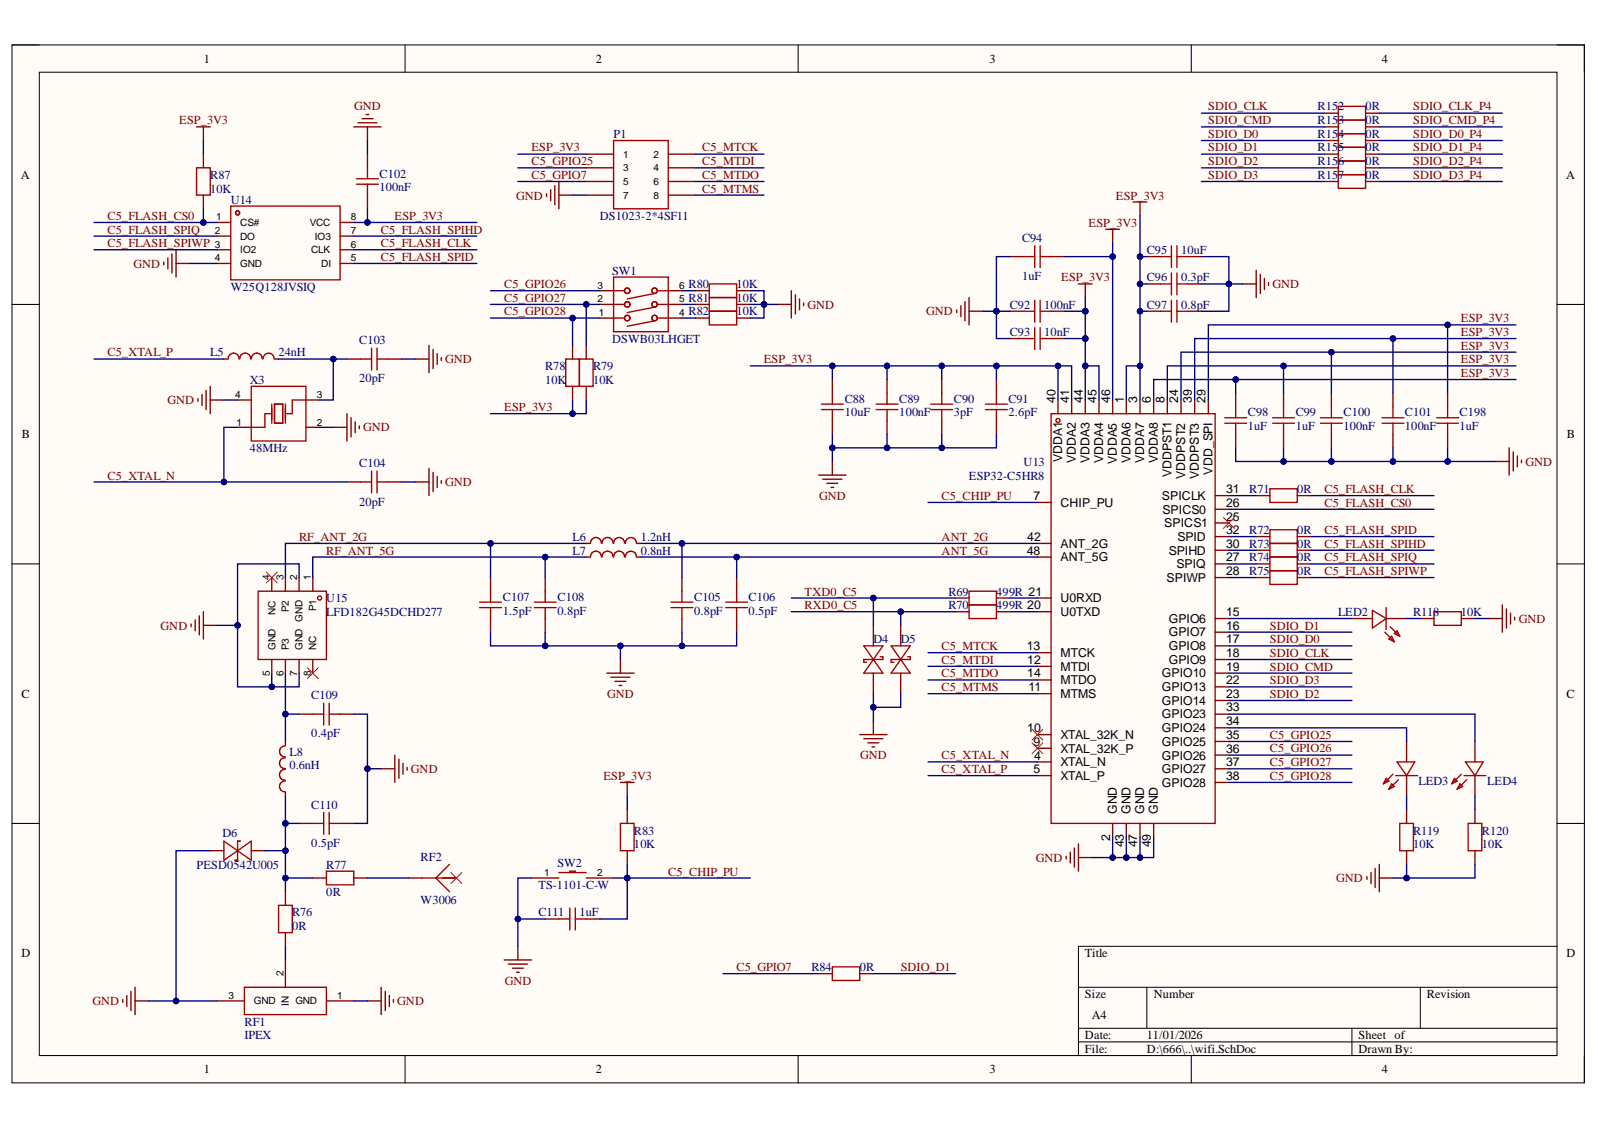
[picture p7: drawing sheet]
<svg xmlns="http://www.w3.org/2000/svg" width="297mm" height="210mm" viewBox="0 0 297 210" stroke-linecap="round" stroke-linejoin="round" font-family="sans-serif">
<defs><g id="words">
<g font-size="2.3">
<text x="37.9" y="11.7">1</text>
<text x="110.7" y="11.7">2</text>
<text x="183.9" y="11.7">3</text>
<text x="256.8" y="11.7">4</text>
<text x="3.9" y="33.3">A</text>
<text x="291.1" y="33.3">A</text>
<text x="196.2" y="74.9" transform="rotate(-90 196.2 74.9)">40</text>
<text x="198.7" y="74.9" transform="rotate(-90 198.7 74.9)">41</text>
<text x="201.3" y="74.9" transform="rotate(-90 201.3 74.9)">44</text>
<text x="203.8" y="74.9" transform="rotate(-90 203.8 74.9)">45</text>
<text x="206.3" y="74.9" transform="rotate(-90 206.3 74.9)">46</text>
<text x="208.9" y="74.9" transform="rotate(-90 208.9 74.9)">1</text>
<text x="211.4" y="74.9" transform="rotate(-90 211.4 74.9)">3</text>
<text x="213.9" y="74.9" transform="rotate(-90 213.9 74.9)">6</text>
<text x="216.5" y="74.9" transform="rotate(-90 216.5 74.9)">8</text>
<text x="219" y="74.9" transform="rotate(-90 219 74.9)">24</text>
<text x="221.6" y="74.9" transform="rotate(-90 221.6 74.9)">39</text>
<text x="224.1" y="74.9" transform="rotate(-90 224.1 74.9)">29</text>
<text x="4.1" y="81.5">B</text>
<text x="291.3" y="81.5">B</text>
<text x="197.5" y="85.9" transform="rotate(-90 197.5 85.9)">VDDA1</text>
<text x="200" y="86.1" transform="rotate(-90 200 86.1)">VDDA2</text>
<text x="202.5" y="86.1" transform="rotate(-90 202.5 86.1)">VDDA3</text>
<text x="205.1" y="86.1" transform="rotate(-90 205.1 86.1)">VDDA4</text>
<text x="207.6" y="86.2" transform="rotate(-90 207.6 86.2)">VDDA5</text>
<text x="210.1" y="86.1" transform="rotate(-90 210.1 86.1)">VDDA6</text>
<text x="212.7" y="86.1" transform="rotate(-90 212.7 86.1)">VDDA7</text>
<text x="215.2" y="86.1" transform="rotate(-90 215.2 86.1)">VDDA8</text>
<text x="217.8" y="88.7" transform="rotate(-90 217.8 88.7)">VDDPST1</text>
<text x="220.3" y="89.1" transform="rotate(-90 220.3 89.1)">VDDPST2</text>
<text x="222.8" y="89.1" transform="rotate(-90 222.8 89.1)">VDDPST3</text>
<text x="225.4" y="88.2" transform="rotate(-90 225.4 88.2)">VDD_SPI</text>
<text x="192.1" y="93">7</text>
<text x="197.1" y="94.2">CHIP_PU</text>
<text x="216" y="93">SPICLK</text>
<text x="216.1" y="95.5">SPICS0</text>
<text x="227.9" y="94.2">26</text>
<text x="227.9" y="91.7">31</text>
<text x="190.9" y="100.6">42</text>
<text x="197.1" y="101.8">ANT_2G</text>
<text x="216.4" y="98">SPICS1</text>
<text x="218.9" y="100.6">SPID</text>
<text x="227.9" y="101.8">30</text>
<text x="227.9" y="99.3">32</text>
<text x="227.9" y="96.8">25</text>
<text x="190.9" y="103.1">48</text>
<text x="197.1" y="104.4">ANT_5G</text>
<text x="217.2" y="103.1">SPIHD</text>
<text x="218.7" y="105.6">SPIQ</text>
<text x="227.9" y="106.9">28</text>
<text x="227.9" y="104.4">27</text>
<text x="197.1" y="112">U0RXD</text>
<text x="216.8" y="108.2">SPIWP</text>
<text x="197.1" y="114.5">U0TXD</text>
<text x="217.2" y="118.3">GPIO7</text>
<text x="217.2" y="115.8">GPIO6</text>
<text x="227.9" y="119.6">17</text>
<text x="227.9" y="117.1">16</text>
<text x="227.9" y="114.5">15</text>
<text x="190.9" y="120.9">13</text>
<text x="190.9" y="123.4">12</text>
<text x="190.9" y="125.9">14</text>
<text x="197.1" y="122.1">MTCK</text>
<text x="197.1" y="124.7">MTDI</text>
<text x="216" y="125.9">GPIO10</text>
<text x="217.2" y="123.4">GPIO9</text>
<text x="217.2" y="120.9">GPIO8</text>
<text x="227.9" y="124.7">19</text>
<text x="227.9" y="122.1">18</text>
<text x="4" y="129.7">C</text>
<text x="191.2" y="128.5">11</text>
<text x="197.1" y="127.2">MTDO</text>
<text x="197.1" y="129.7">MTMS</text>
<text x="216" y="131">GPIO14</text>
<text x="216" y="128.5">GPIO13</text>
<text x="227.9" y="129.7">23</text>
<text x="227.9" y="127.2">22</text>
<text x="291.2" y="129.7">C</text>
<text x="190.9" y="136.1">10</text>
<text x="197.1" y="137.3">XTAL_32K_N</text>
<text x="216" y="136.1">GPIO24</text>
<text x="216" y="133.5">GPIO23</text>
<text x="227.9" y="137.3">35</text>
<text x="227.9" y="134.8">34</text>
<text x="227.9" y="132.3">33</text>
<text x="192.1" y="138.7">9</text>
<text x="192.1" y="143.8">5</text>
<text x="192.2" y="141.2">4</text>
<text x="197.1" y="140">XTAL_32K_P</text>
<text x="197.1" y="142.5">XTAL_N</text>
<text x="216" y="143.8">GPIO27</text>
<text x="216" y="141.2">GPIO26</text>
<text x="216" y="138.7">GPIO25</text>
<text x="227.9" y="142.5">37</text>
<text x="227.9" y="140">36</text>
<text x="197.1" y="145">XTAL_P</text>
<text x="216" y="146.3">GPIO28</text>
<text x="227.9" y="145">38</text>
<text x="207.6" y="151.3" transform="rotate(-90 207.6 151.3)">GND</text>
<text x="210.1" y="151.3" transform="rotate(-90 210.1 151.3)">GND</text>
<text x="212.7" y="151.3" transform="rotate(-90 212.7 151.3)">GND</text>
<text x="215.2" y="151.3" transform="rotate(-90 215.2 151.3)">GND</text>
<text x="206.3" y="156.3" transform="rotate(-90 206.3 156.3)">2</text>
<text x="208.9" y="157.5" transform="rotate(-90 208.9 157.5)">43</text>
<text x="211.4" y="157.5" transform="rotate(-90 211.4 157.5)">47</text>
<text x="213.9" y="157.5" transform="rotate(-90 213.9 157.5)">49</text>
<text x="4" y="178">D</text>
<text x="201.7" y="178">Title</text>
<text x="291.2" y="178">D</text>
<text x="201.7" y="185.6">Size</text>
<text x="214.5" y="185.6">Number</text>
<text x="265.2" y="185.6">Revision</text>
<text x="202.9" y="189.4">A4</text>
<text x="201.7" y="193.2">Date:</text>
<text x="201.7" y="195.7">File:</text>
<text x="213.2" y="193.2">11/01/2026</text>
<text x="213.2" y="195.7">D:\666\..\wifi.SchDoc</text>
<text x="252.5" y="193.2">Sheet of</text>
<text x="252.5" y="195.7">Drawn By:</text>
<text x="37.9" y="199.6">1</text>
<text x="110.7" y="199.6">2</text>
<text x="183.9" y="199.6">3</text>
<text x="256.8" y="199.6">4</text>
</g>
<g font-size="2.3" fill="#800000">
<text x="33.3" y="23.1">ESP_3V3</text>
<text x="65.8" y="20.5">GND</text>
<text x="224.6" y="20.5">SDIO_CLK</text>
<text x="224.6" y="23.1">SDIO_CMD</text>
<text x="262.7" y="20.5">SDIO_CLK_P4</text>
<text x="262.7" y="23.1">SDIO_CMD_P4</text>
<text x="98.8" y="28.1">ESP_3V3</text>
<text x="130.5" y="28.1">C5_MTCK</text>
<text x="224.6" y="25.6">SDIO_D0</text>
<text x="224.6" y="28.1">SDIO_D1</text>
<text x="262.7" y="25.6">SDIO_D0_P4</text>
<text x="262.7" y="28.1">SDIO_D1_P4</text>
<text x="98.8" y="30.8">C5_GPIO25</text>
<text x="98.8" y="33.3">C5_GPIO7</text>
<text x="130.5" y="30.8">C5_MTDI</text>
<text x="130.5" y="33.3">C5_MTDO</text>
<text x="130.5" y="35.8">C5_MTMS</text>
<text x="224.6" y="30.8">SDIO_D2</text>
<text x="224.6" y="33.3">SDIO_D3</text>
<text x="262.7" y="30.8">SDIO_D2_P4</text>
<text x="262.7" y="33.3">SDIO_D3_P4</text>
<text x="20" y="40.9">C5_FLASH_CS0</text>
<text x="73.3" y="40.9">ESP_3V3</text>
<text x="95.9" y="37.1">GND</text>
<text x="207.4" y="37.1">ESP_3V3</text>
<text x="20" y="43.4">C5_FLASH_SPIQ</text>
<text x="20" y="46">C5_FLASH_SPIWP</text>
<text x="70.8" y="46">C5_FLASH_CLK</text>
<text x="70.8" y="43.4">C5_FLASH_SPIHD</text>
<text x="202.4" y="42.2">ESP_3V3</text>
<text x="24.8" y="49.8">GND</text>
<text x="70.8" y="48.5">C5_FLASH_SPID</text>
<text x="93.7" y="53.6">C5_GPIO26</text>
<text x="197.3" y="52.3">ESP_3V3</text>
<text x="236.5" y="53.6">GND</text>
<text x="93.7" y="56.1">C5_GPIO27</text>
<text x="93.7" y="58.7">C5_GPIO28</text>
<text x="150.1" y="57.4">GND</text>
<text x="172.2" y="58.7">GND</text>
<text x="271.6" y="59.9">ESP_3V3</text>
<text x="271.6" y="62.5">ESP_3V3</text>
<text x="271.6" y="65">ESP_3V3</text>
<text x="20" y="66.3">C5_XTAL_P</text>
<text x="82.7" y="67.5">GND</text>
<text x="142" y="67.5">ESP_3V3</text>
<text x="271.6" y="67.5">ESP_3V3</text>
<text x="271.6" y="70.1">ESP_3V3</text>
<text x="31.1" y="75.1">GND</text>
<text x="93.7" y="76.4">ESP_3V3</text>
<text x="67.5" y="80.2">GND</text>
<text x="20" y="89.2">C5_XTAL_N</text>
<text x="283.6" y="86.5">GND</text>
<text x="82.7" y="90.4">GND</text>
<text x="152.3" y="93">GND</text>
<text x="175" y="93">C5_CHIP_PU</text>
<text x="246.2" y="91.7">C5_FLASH_CLK</text>
<text x="246.2" y="94.2">C5_FLASH_CS0</text>
<text x="55.6" y="100.6">RF_ANT_2G</text>
<text x="175" y="100.6">ANT_2G</text>
<text x="246.2" y="99.3">C5_FLASH_SPID</text>
<text x="246.2" y="101.8">C5_FLASH_SPIHD</text>
<text x="60.7" y="103.1">RF_ANT_5G</text>
<text x="175" y="103.1">ANT_5G</text>
<text x="246.2" y="104.4">C5_FLASH_SPIQ</text>
<text x="246.2" y="106.9">C5_FLASH_SPIWP</text>
<text x="149.6" y="110.7">TXD0_C5</text>
<text x="149.6" y="113.3">RXD0_C5</text>
<text x="29.9" y="117.1">GND</text>
<text x="236" y="117.1">SDIO_D1</text>
<text x="236" y="119.6">SDIO_D0</text>
<text x="282.3" y="115.8">GND</text>
<text x="175" y="123.4">C5_MTDI</text>
<text x="175" y="120.9">C5_MTCK</text>
<text x="175" y="125.9">C5_MTDO</text>
<text x="236" y="122.1">SDIO_CLK</text>
<text x="236" y="124.7">SDIO_CMD</text>
<text x="112.9" y="129.7">GND</text>
<text x="175" y="128.5">C5_MTMS</text>
<text x="236" y="127.2">SDIO_D3</text>
<text x="236" y="129.7">SDIO_D2</text>
<text x="236" y="137.3">C5_GPIO25</text>
<text x="76.4" y="143.7">GND</text>
<text x="159.9" y="141.1">GND</text>
<text x="175" y="141.1">C5_XTAL_N</text>
<text x="175" y="143.7">C5_XTAL_P</text>
<text x="236" y="139.9">C5_GPIO26</text>
<text x="236" y="142.4">C5_GPIO27</text>
<text x="112.2" y="145">ESP_3V3</text>
<text x="236" y="145">C5_GPIO28</text>
<text x="192.5" y="160.2">GND</text>
<text x="124.2" y="162.8">C5_CHIP_PU</text>
<text x="248.4" y="164.1">GND</text>
<text x="93.8" y="183.1">GND</text>
<text x="136.9" y="180.5">C5_GPIO7</text>
<text x="167.4" y="180.5">SDIO_D1</text>
<text x="17.2" y="186.9">GND</text>
<text x="73.9" y="186.9">GND</text>
</g>
<g font-size="2.3" fill="#000080">
<text x="244.9" y="20.5">R152</text>
<text x="244.9" y="23.1">R153</text>
<text x="253.8" y="20.5">0R</text>
<text x="253.8" y="23.1">0R</text>
<text x="114" y="25.6">P1</text>
<text x="244.9" y="25.6">R154</text>
<text x="244.9" y="28.1">R155</text>
<text x="253.8" y="25.6">0R</text>
<text x="253.8" y="28.1">0R</text>
<text x="39.1" y="33.3">R87</text>
<text x="39.1" y="35.8">10K</text>
<text x="70.6" y="33">C102</text>
<text x="70.6" y="35.6">100nF</text>
<text x="244.9" y="30.8">R156</text>
<text x="244.9" y="33.3">R157</text>
<text x="253.8" y="30.8">0R</text>
<text x="253.8" y="33.3">0R</text>
<text x="42.9" y="37.9">U14</text>
<text x="111.5" y="40.9">DS1023-2*4SF11</text>
<text x="190" y="45">C94</text>
<text x="213.2" y="47.2">C95</text>
<text x="219.5" y="47.2">10uF</text>
<text x="113.8" y="51">SW1</text>
<text x="128" y="53.6">R80</text>
<text x="136.9" y="53.6">10K</text>
<text x="190" y="52.1">1uF</text>
<text x="213.2" y="52.3">C96</text>
<text x="219.5" y="52.3">0.3pF</text>
<text x="42.9" y="54.1">W25Q128JVSIQ</text>
<text x="128" y="56.1">R81</text>
<text x="128" y="58.7">R82</text>
<text x="136.9" y="56.1">10K</text>
<text x="136.9" y="58.7">10K</text>
<text x="187.7" y="57.4">C92</text>
<text x="194.1" y="57.4">100nF</text>
<text x="213.2" y="57.4">C97</text>
<text x="219.5" y="57.4">0.8pF</text>
<text x="66.7" y="64">C103</text>
<text x="113.8" y="63.7">DSWB03LHGET</text>
<text x="187.7" y="62.5">C93</text>
<text x="194.1" y="62.5">10nF</text>
<text x="39.1" y="66.3">L5</text>
<text x="46.4" y="71.3">X3</text>
<text x="51.8" y="66.3">24nH</text>
<text x="66.7" y="71.1">20pF</text>
<text x="101.3" y="68.8">R78</text>
<text x="101.3" y="71.3">10K</text>
<text x="110.2" y="68.8">R79</text>
<text x="110.2" y="71.3">10K</text>
<text x="157" y="74.9">C88</text>
<text x="157" y="77.4">10uF</text>
<text x="167.2" y="74.9">C89</text>
<text x="167.2" y="77.4">100nF</text>
<text x="177.3" y="74.9">C90</text>
<text x="177.3" y="77.4">3pF</text>
<text x="187.5" y="74.9">C91</text>
<text x="187.5" y="77.4">2.6pF</text>
<text x="232" y="77.4">C98</text>
<text x="240.8" y="77.4">C99</text>
<text x="249.7" y="77.4">C100</text>
<text x="261.2" y="77.4">C101</text>
<text x="271.3" y="77.4">C198</text>
<text x="232" y="80">1uF</text>
<text x="240.8" y="80">1uF</text>
<text x="249.7" y="80">100nF</text>
<text x="261.2" y="80">100nF</text>
<text x="271.3" y="80">1uF</text>
<text x="46.4" y="84">48MHz</text>
<text x="66.7" y="86.8">C104</text>
<text x="180.1" y="89.2">ESP32-C5HR8</text>
<text x="190.3" y="86.5">U13</text>
<text x="66.7" y="94">20pF</text>
<text x="232.2" y="91.7">R71</text>
<text x="241.1" y="91.7">0R</text>
<text x="106.4" y="100.6">L6</text>
<text x="119.1" y="100.6">1.2nH</text>
<text x="232.2" y="99.3">R72</text>
<text x="232.2" y="101.8">R73</text>
<text x="241.1" y="99.3">0R</text>
<text x="241.1" y="101.8">0R</text>
<text x="106.4" y="103.1">L7</text>
<text x="119.1" y="103.1">0.8nH</text>
<text x="232.2" y="104.4">R74</text>
<text x="232.2" y="106.9">R75</text>
<text x="241.1" y="104.4">0R</text>
<text x="241.1" y="106.9">0R</text>
<text x="60.7" y="112">U15</text>
<text x="93.5" y="111.7">C107</text>
<text x="103.6" y="111.7">C108</text>
<text x="129" y="111.7">C105</text>
<text x="139.2" y="111.7">C106</text>
<text x="176.3" y="113.3">R70</text>
<text x="176.3" y="110.7">R69</text>
<text x="185.2" y="113.3">499R 20</text>
<text x="185.2" y="110.7">499R 21</text>
<text x="60.7" y="114.5">LFD182G45DCHD277</text>
<text x="93.5" y="114.3">1.5pF</text>
<text x="103.6" y="114.3">0.8pF</text>
<text x="129" y="114.3">0.8pF</text>
<text x="139.2" y="114.3">0.5pF</text>
<text x="162.3" y="119.6">D4</text>
<text x="167.4" y="119.6">D5</text>
<text x="248.7" y="114.5">LED2</text>
<text x="262.7" y="114.5">R118</text>
<text x="271.6" y="114.5">10K</text>
<text x="57.9" y="130">C109</text>
<text x="57.9" y="137.1">0.4pF</text>
<text x="53.8" y="140.5">L8</text>
<text x="53.8" y="143">0.6nH</text>
<text x="263.7" y="146">LED3</text>
<text x="276.5" y="146">LED4</text>
<text x="41.4" y="155.7">D6</text>
<text x="57.9" y="150.4">C110</text>
<text x="117.8" y="155.2">R83</text>
<text x="262.7" y="155.2">R119</text>
<text x="275.4" y="155.2">R120</text>
<text x="36.5" y="161.5">PESD0542U005</text>
<text x="57.9" y="157.5">0.5pF</text>
<text x="60.7" y="161.5">R77</text>
<text x="78.2" y="160">RF2</text>
<text x="103.6" y="161.3">SW2</text>
<text x="117.8" y="157.7">10K</text>
<text x="262.7" y="157.7">10K</text>
<text x="275.4" y="157.7">10K</text>
<text x="60.7" y="166.6">0R</text>
<text x="100.1" y="165.3">TS-1101-C-W</text>
<text x="54.3" y="170.4">R76</text>
<text x="54.3" y="172.9">0R</text>
<text x="78.2" y="168.1">W3006</text>
<text x="100.1" y="170.4">C111</text>
<text x="107.7" y="170.4">1uF</text>
<text x="150.8" y="180.5">R84</text>
<text x="159.8" y="180.5">0R</text>
<text x="45.4" y="190.7">RF1</text>
<text x="45.4" y="193.2">IPEX</text>
</g>
<g font-size="1.9">
<text x="115.8" y="29.3">1</text>
<text x="121.5" y="29.3">2</text>
<text x="115.8" y="31.9">3</text>
<text x="115.8" y="34.4">5</text>
<text x="121.5" y="31.9">4</text>
<text x="121.5" y="34.4">6</text>
<text x="40.2" y="41">1</text>
<text x="65.2" y="41">8</text>
<text x="115.8" y="36.9">7</text>
<text x="121.5" y="36.9">8</text>
<text x="39.9" y="43.5">2</text>
<text x="39.9" y="46.1">3</text>
<text x="44.7" y="42">CS#</text>
<text x="44.7" y="44.5">DO</text>
<text x="44.7" y="47.1">IO2</text>
<text x="57.6" y="42">VCC</text>
<text x="57.9" y="47.1">CLK</text>
<text x="58.5" y="44.5">IO3</text>
<text x="65.2" y="46.1">6</text>
<text x="65.2" y="43.5">7</text>
<text x="39.9" y="48.6">4</text>
<text x="44.7" y="49.6">GND</text>
<text x="59.7" y="49.6">DI</text>
<text x="65.2" y="48.6">5</text>
<text x="111.1" y="53.7">3</text>
<text x="126.2" y="53.7">6</text>
<text x="111.1" y="56.2">2</text>
<text x="111.3" y="58.7">1</text>
<text x="126.2" y="58.7">4</text>
<text x="126.2" y="56.2">5</text>
<text x="43.7" y="74">4</text>
<text x="58.9" y="74">3</text>
<text x="44" y="79.1">1</text>
<text x="58.9" y="79.1">2</text>
<text x="50.2" y="107.8" transform="rotate(-90 50.2 107.8)">4</text>
<text x="52.7" y="107.8" transform="rotate(-90 52.7 107.8)">3</text>
<text x="55.2" y="107.8" transform="rotate(-90 55.2 107.8)">2</text>
<text x="57.8" y="107.8" transform="rotate(-90 57.8 107.8)">1</text>
<text x="53.7" y="113.8" transform="rotate(-90 53.7 113.8)">P2</text>
<text x="58.8" y="113.6" transform="rotate(-90 58.8 113.6)">P1</text>
<text x="51.2" y="114.3" transform="rotate(-90 51.2 114.3)">NC</text>
<text x="50.2" y="125.6" transform="rotate(-90 50.2 125.6)">5</text>
<text x="51.2" y="120.9" transform="rotate(-90 51.2 120.9)">GND</text>
<text x="52.7" y="125.6" transform="rotate(-90 52.7 125.6)">6</text>
<text x="53.7" y="120.9" transform="rotate(-90 53.7 120.9)">P3</text>
<text x="55.2" y="125.6" transform="rotate(-90 55.2 125.6)">7</text>
<text x="56.3" y="120.9" transform="rotate(-90 56.3 120.9)">GND GND</text>
<text x="57.8" y="125.6" transform="rotate(-90 57.8 125.6)">8</text>
<text x="58.8" y="120.9" transform="rotate(-90 58.8 120.9)">NC</text>
<text x="101.2" y="162.9">1</text>
<text x="111" y="162.9">2</text>
<text x="42.5" y="185.7">3</text>
<text x="52.7" y="181.5" transform="rotate(-90 52.7 181.5)">2</text>
<text x="62.7" y="185.7">1</text>
<text x="47.2" y="186.7">GND</text>
<text x="53.7" y="187" transform="rotate(-90 53.7 187)">IN</text>
<text x="54.9" y="186.7">GND</text>
</g>
</g></defs>
<path d="M2.2 8.4h292.3v192.9h-292.3z" fill-rule="evenodd" fill="#fffcf8"/>
<path d="M2.2 8.4h292.3v192.9h-292.3z" fill="none" stroke="#000" stroke-width=".19"/>
<path d="M7.3 13.4h282.1v182.9h-282.1z" fill-rule="evenodd" fill="#fffcf8"/>
<g fill="none" stroke="#000" stroke-width=".19">
<path d="M2.2 8.3h5.1M7.3 13.4h282.1v182.9h-282.1zM75.3 8.3v5.1M148.4 8.3v5.1M221.4 8.4v5M289.4 8.4h5.1v5M2.2 56.6h5.1M289.4 56.6h5.1M2.2 104.8h5.1M289.4 104.8h5.1M2.2 153.1h5.1M289.4 153.1h5.1"/>
<path d="M289.4 175.9h-88.9v20.4M75.3 196.3v5M148.4 196.3v5M200.5 183.6h88.9M200.5 191.2h88.9M200.5 193.7h88.9M213.2 183.6v7.6M221.4 196.3v5M251.3 191.2v5.1M264 183.6v7.6M294.5 196.3v5"/>
</g>
<g fill="none" stroke="#a00000" stroke-width=".25">
<path d="M248.8 19.8h5v2.5h-5zM36.5 31.2h2.6v5.1h-2.6zM42.9 38.3h20.3v13.7h-20.3zM66.3 34.2h4M66.3 33.2h4M68.3 31.2v2M68.3 34.2v2.1M114.1 26.1h10.1v12.7h-10.1zM248.8 22.3h5v2.6h-5zM248.8 24.9h5v2.5h-5zM248.8 27.4h5v2.5h-5zM248.8 29.9h5v2.6h-5z"/>
<path d="M248.8 32.5h5v2.5h-5zM114.1 51.5h10.1v10.2h-10.1zM114.1 54.1h2M114.1 56.6h2M114.1 59.1h2M121.7 54.6l-5.1 1M121.7 57.1l-5.1 1M121.7 59.6l-5.1 1.1M122.2 54.1h2M122.2 56.6h2M122.2 59.1h2M131.8 52.8h5.1v2.5h-5.1z"/>
<path d="M131.8 55.3h5.1v2.6h-5.1zM131.8 57.9h5.1v2.5h-5.1zM190.3 57.9h2M190.3 47.7h2M192.3 45.7v4M192.3 55.8v4.1M193.3 45.7v4M193.3 55.8v4.1M193.3 57.9h2.1M193.3 47.7h2.1M215.7 57.9h2M215.7 47.7h2"/>
<path d="M215.7 52.8h2M217.7 45.7v4M217.7 50.8v4M217.7 55.8v4.1M218.8 57.9h2M218.8 47.7h2M218.8 45.7v4M218.8 50.8v4M218.8 55.8v4.1M218.8 52.8h2M42.4 66.7a1.02 1.02 0 0 1 1-1.1 1.02 1.02 0 0 1 1 1.2M44.6 66.7a1.02 1.02 0 0 1 1-1.1 1.02 1.02 0 0 1 1 1.1"/>
<path d="M46.7 71.8h10.2v10.2h-10.2zM46.7 66.7a1.01 1.01 0 0 1 1-1.1 1.01 1.01 0 0 1 1 1.1M48.9 66.7a1.02 1.02 0 0 1 1-1 1.02 1.02 0 0 1 1 1M50.3 76.9h-1.1v2.5h-2.5M50.5 75.1v3.6M51 75.1h1.5v3.6h-1.5zM53.1 75.1v3.6M56.9 74.4h-2.6v2.5h-1M67 66.8h2.1M69.1 64.7v4.1M70.1 64.7v4.1M70.1 66.8h2"/>
<path d="M105.2 66.8h2.5v5h-2.5zM107.7 66.8h2.5v5h-2.5zM152.7 76.1h4M152.7 75.1h4M154.7 73.1v2M154.7 76.1v2.1M162.9 76.1h4M162.9 75.1h4M164.9 73.1v2M164.9 76.1v2.1M173 76.2h4.1M173 75.1h4.1"/>
<path d="M175.1 73.1v2M175.1 76.2v2M183.2 76.2h4M183.2 75.1h4M185.2 73.1v2M185.2 76.2v2M190.3 62.9h2M192.3 60.9v4.1M193.3 62.9h2.1M193.3 60.9v4.1M195.4 76.9h30.5v76.2h-30.5zM227.7 78.7h4"/>
<path d="M227.7 77.7h4M229.7 75.6v2.1M229.7 78.7v2M236.6 78.7h4M236.6 77.7h4M238.6 75.6v2.1M238.6 78.7v2M245.4 78.7h4.1M245.4 77.7h4.1M247.5 75.6v2.1M247.5 78.7v2M256.9 78.7h4.1"/>
<path d="M256.9 77.7h4.1M258.9 75.6v2.1M258.9 78.7v2M267.1 78.7h4M267.1 77.7h4M269.1 75.6v2.1M269.1 78.7v2M67 89.6h2.1M69.1 87.6v4M70.1 87.6v4M70.1 89.6h2M236 90.9h5.1v2.5h-5.1z"/>
<path d="M236 98.5h5.1v2.5h-5.1zM48 109.9h12.7v12.7h-12.7zM89.1 113h4.1M89.1 112h4.1M91.2 109.9v2.1M91.2 113v2M99.3 113h4.1M99.3 112h4.1M101.3 109.9v2.1M101.3 113v2M109.8 101a1.02 1.02 0 0 1 1-1.1 1.02 1.02 0 0 1 1 1.1M109.8 103.5a1.02 1.02 0 0 1 1-1 1.02 1.02 0 0 1 1 1.1"/>
<path d="M111.9 101a1.02 1.02 0 0 1 1-1.1 1.02 1.02 0 0 1 1 1.1M111.9 103.5a1.02 1.02 0 0 1 1-1 1.02 1.02 0 0 1 1 1M114.1 101a1.01 1.01 0 0 1 1-1.1 1.01 1.01 0 0 1 1 1.1M114.1 103.5a1.01 1.01 0 0 1 1-1 1.01 1.01 0 0 1 1 1M116.3 101a1.02 1.02 0 0 1 1-1.1 1.02 1.02 0 0 1 1 1.1M116.3 103.5a1.02 1.02 0 0 1 1-1 1.02 1.02 0 0 1 1 1M124.7 113h4.1M124.7 112h4.1M126.8 109.9v2.1M126.8 113v2M134.9 113h4.1M134.9 112h4.1"/>
<path d="M136.9 109.9v2.1M136.9 113v2M162.3 118.8v1.3M167.4 118.8v1.3M180.1 112.5h5.1v2.5h-5.1zM180.1 109.9h5.1v2.6h-5.1zM236 101h5.1v2.6h-5.1zM236 103.6h5.1v2.5h-5.1zM236 106.1h5.1v2.5h-5.1zM255.1 113.5l2.6 1.5-2.6 1.8zM257.4 117.5l1.8 1.8M257.7 113v4"/>
<path d="M258.2 118.8l.5-.5 .5 1zM258.4 116.5l1.8 1.8M259.2 117.8l.5-.5 .5 1zM266.5 113.7h5.1v2.6h-5.1zM53 138.7a1.02 1.02 0 0 0-1 1 1.02 1.02 0 0 0 1 1M58.1 132.8h2.1M60.2 130.7v4.1M61.2 130.7v4.1M61.2 132.8h2M160.6 120.1h3.5l-3.5 5.1h3.5zM162.3 125.2v1.2M163.6 122.1h.5v.5h-3.5v.5h.5"/>
<path d="M165.6 120.1h3.6l-3.6 5.1h3.6zM167.4 125.2v1.2M168.7 122.1h.5v.5h-3.6v.5h.6M41.6 156.4v3.5l5.1-3.5v3.5zM44.7 156.4h-.5v3.5h-.5M53 143a1.02 1.02 0 0 0-1.1 1 1.02 1.02 0 0 0 1.1 1.1M53 140.9a1.01 1.01 0 0 0-1.1 1 1.01 1.01 0 0 0 1.1 1M53.1 145.2a1.02 1.02 0 0 0-1.2 1 1.02 1.02 0 0 0 1.1 1M58.1 153.1h2.1M60.2 151.1v4M61.2 151.1v4M61.2 153.1h2"/>
<path d="M115.3 153.1h2.6v5.1h-2.6zM257.7 144.7l.5 .5-1.1 .5zM258.7 145.7l.5 .5-1 .5zM258.9 143.9l-1.8 1.8M259.4 144.2h4.1M259.7 141.7h3.3l-1.5 2.5zM259.9 145l-1.7 1.7M260.2 153.1h2.5v5.1h-2.5zM270.4 144.7l.5 .5-1.1 .5zM271.4 145.7l.5 .5-1 .5zM271.6 143.9l-1.8 1.8M272.1 144.2h4.1"/>
<path d="M272.4 141.7h3.3l-1.5 2.5zM272.6 145l-1.7 1.7M272.9 153.1h2.5v5.1h-2.5zM51.8 168.3h2.5v5.1h-2.5zM60.7 162h5.1v2.5h-5.1zM78.5 163.2h6.3M83.6 160.7l-2.6 2.5 2.6 2.6M103.9 162.2h5.1M103.9 170.9h2M105.9 162.2v-.2h1v.2M105.9 168.8v4.1M106.9 170.9h2.1"/>
<path d="M106.9 168.8v4.1M154.7 179.8h5.1v2.5h-5.1zM45.4 183.6h15.3v5h-15.3z"/>
<circle cx="44.2" cy="39.6" r=".38"/>
<circle cx="116.6" cy="59.1" r=".51"/>
<circle cx="116.6" cy="56.6" r=".51"/>
<circle cx="116.6" cy="54.1" r=".51"/>
<circle cx="121.7" cy="59.1" r=".51"/>
<circle cx="121.7" cy="56.6" r=".51"/>
<circle cx="121.7" cy="54.1" r=".51"/>
<circle cx="196.7" cy="78.2" r=".38"/>
<circle cx="59.4" cy="111.2" r=".38"/>
</g>
<g fill="none" stroke="#800" stroke-width=".25">
<path d="M37.8 28.7v2.5M37.8 36.3v2.5M68.3 28.7v2.5M68.3 36.3v2.5M109 28.7h5.1M109 31.2h5.1M109 33.7h5.1M109 36.3h5.1M124.2 28.7h5.1M124.2 31.2h5.1M124.2 33.7h5.1M124.2 36.3h5.1"/>
<path d="M246.2 28.7h2.6M246.2 33.7h2.6M246.2 21h2.6M246.2 23.6h2.6M246.2 26.1h2.6M246.2 31.2h2.6M253.8 28.7h2.6M253.8 33.7h2.6M253.8 21h2.6M253.8 23.6h2.6M253.8 26.1h2.6M253.8 31.2h2.6"/>
<path d="M40.3 41.4h2.6M40.3 43.9h2.6M40.3 46.4h2.6M40.3 49h2.6M63.2 41.4h2.6M63.2 43.9h2.6M63.2 46.4h2.6M63.2 49h2.6M111.5 59.1h2.6M111.5 56.6h2.6M111.5 54.1h2.6M124.2 59.1h2.6"/>
<path d="M124.2 56.6h2.6M124.2 54.1h2.6M129.3 59.1h2.5M129.3 56.6h2.5M129.3 54.1h2.5M136.9 59.1h2.6M136.9 56.6h2.6M136.9 54.1h2.6M187.8 57.9h2.5M187.8 47.7h2.5M195.4 57.9h2.5M195.4 47.7h2.5"/>
<path d="M213.2 57.9h2.5M213.2 47.7h2.5M213.2 52.8h2.5M220.8 57.9h2.5M220.8 47.7h2.5M220.8 52.8h2.5M41.6 66.8h.8M44.2 74.4h2.5M44.2 79.4h2.5M51 66.8h.8M56.9 74.4h2.5M56.9 79.4h2.5"/>
<path d="M64.5 66.8h2.5M72.1 66.8h2.6M106.4 64.2v2.6M106.4 71.8v2.6M109 64.2v2.6M109 71.8v2.6M154.7 70.6v2.5M154.7 78.2v2.5M164.9 70.6v2.5M164.9 78.2v2.5M175.1 70.6v2.5M175.1 78.2v2.5"/>
<path d="M185.2 70.6v2.5M185.2 78.2v2.5M187.8 62.9h2.5M195.4 62.9h2.5M196.7 74.4v2.5M199.2 74.4v2.5M201.7 74.4v2.5M204.3 74.4v2.5M206.8 74.4v2.5M209.4 74.4v2.5M211.9 74.4v2.5M214.4 74.4v2.5"/>
<path d="M217 74.4v2.5M219.5 74.4v2.5M222.1 74.4v2.5M224.6 74.4v2.5M229.7 73.1v2.5M238.6 73.1v2.5M247.5 73.1v2.5M258.9 73.1v2.5M269.1 73.1v2.5M64.5 89.6h2.5M72.1 89.6h2.6M192.8 93.4h2.6"/>
<path d="M225.9 99.8h2.5M225.9 97.2h2.5M225.9 94.7h2.5M225.9 92.1h2.5M229.7 80.7v2.6M233.5 99.8h2.5M233.5 92.1h2.5M238.6 80.7v2.6M241.1 99.8h2.6M241.1 92.1h2.6M247.5 80.7v2.6M258.9 80.7v2.6"/>
<path d="M269.1 80.7v2.6M50.5 107.4v2.5M53.1 107.4v2.5M55.6 107.4v2.5M58.1 107.4v2.5M91.2 107.4v2.5M91.2 115v2.5M101.3 107.4v2.5M101.3 115v2.5M109 101h.7M109 103.6h.7M118.4 101h.7"/>
<path d="M118.4 103.6h.7M126.8 107.4v2.5M126.8 115v2.5M136.9 107.4v2.5M136.9 115v2.5M162.3 116.3v2.5M167.4 116.3v2.5M177.6 111.2h2.5M177.6 113.7h2.5M185.2 111.2h2.6M185.2 113.7h2.6M192.8 101h2.6"/>
<path d="M192.8 103.6h2.6M192.8 111.2h2.6M192.8 113.7h2.6M225.9 117.5h2.5M225.9 115h2.5M225.9 107.4h2.5M225.9 104.8h2.5M225.9 102.3h2.5M233.5 107.4h2.5M233.5 104.8h2.5M233.5 102.3h2.5M241.1 107.4h2.6"/>
<path d="M241.1 104.8h2.6M241.1 102.3h2.6M251.3 115h3.8M257.7 115h3.8M264 115h2.5M271.6 115h2.6M50.5 122.6v2.6M53.1 122.6v2.6M53.1 137.9v.7M55.6 132.8h2.5M55.6 122.6v2.6M58.1 122.6v2.6"/>
<path d="M63.2 132.8h2.6M162.3 126.4v2.6M167.4 126.4v2.6M192.8 121.3h2.6M192.8 123.9h2.6M192.8 126.4h2.6M192.8 129h2.6M192.8 136.6h2.6M192.8 139.1h2.6M225.9 137.9h2.5M225.9 135.3h2.5M225.9 132.8h2.5"/>
<path d="M225.9 130.2h2.5M225.9 127.7h2.5M225.9 125.2h2.5M225.9 122.6h2.5M225.9 120.1h2.5M261.5 137.9v3.8M274.2 137.9v3.8M39.1 158.2h2.5M46.7 158.2h2.5M53.1 147.2v.8M55.6 153.1h2.5M63.2 153.1h2.6"/>
<path d="M116.6 150.5v2.6M116.6 158.2v2.5M192.8 141.7h2.6M192.8 144.2h2.6M206.8 153.1v2.5M209.4 153.1v2.5M211.9 153.1v2.5M214.4 153.1v2.5M225.9 145.5h2.5M225.9 142.9h2.5M225.9 140.4h2.5M261.5 144.2v3.8"/>
<path d="M261.5 150.6v2.5M261.5 158.2v2.5M274.2 144.2v3.8M274.2 150.6v2.5M274.2 158.2v2.5M53.1 165.8v2.5M53.1 173.4v2.5M53.1 178.5v5.1M58.1 163.2h2.6M65.8 163.2h2.5M75.9 163.2h2.6M82.3 163.2h2.5"/>
<path d="M98.8 163.2h5.1M101.3 170.9h2.6M109 163.2h5.1M109 170.9h2.5M40.4 186.1h5M60.7 186.1h5.1M152.2 181h2.5M159.8 181h2.5"/>
</g>
<g fill="none" stroke="#800000" stroke-width=".25">
<path d="M36.5 23.6h2.6M37.8 23.6v2.5M65.8 23.6h5M66.5 22.8h3.6M67.3 22.1h2M68 21.3h.6M68.3 23.6v2.5M101.6 36v.5M102.4 35.3v2M103.1 34.5v3.6M103.9 33.7v5.1M103.9 36.3h2.5"/>
<path d="M210.6 37.6h2.6M211.9 37.6v2.5M30.4 48.7v.5M31.2 48v2M32 47.2v3.6M32.7 46.4v5.1M32.7 49h2.6M144.6 56.6h2.5M147.1 54.1v5M147.9 54.8v3.6M148.6 55.6v2M149.4 56.3v.5"/>
<path d="M177.8 57.6v.5M178.6 56.8v2.1M179.4 56.1v3.5M180.1 55.3v5.1M180.1 57.9h2.6M200.5 52.8h2.5M201.7 52.8v2.5M205.6 42.6h2.5M206.8 42.6v2.6M231 52.8h2.5M233.5 50.2v5.1M234.3 51v3.6"/>
<path d="M235 51.8v2M235.8 52.5v.5M36.8 74.1v.5M37.6 73.4v2M38.3 72.6v3.5M39.1 71.8v5.1M39.1 74.4h2.5M62 79.4h2.5M64.5 76.9v5.1M65.3 77.7v3.5M66 78.4v2.1M66.8 79.2v.5"/>
<path d="M77.2 66.8h2.5M79.7 64.2v5.1M80.5 65v3.5M81.3 65.7v2.1M82 66.5v.5M77.2 89.6h2.5M79.7 87.1v5M80.5 87.8v3.6M81.3 88.6v2M82 89.4v.5M152.2 88.3h5.1M152.9 89.1h3.6"/>
<path d="M153.7 89.9h2M154.5 90.6h.5M154.7 85.8v2.5M278 85.8h2.5M280.5 83.3v5M281.3 84v3.6M282 84.8v2M282.8 85.5v.6M35.5 116v.5M36.3 115.2v2.1M37 114.5v3.5M37.8 113.7v5.1"/>
<path d="M37.8 116.3h2.5M276.7 115h2.6M279.3 112.5v5M280 113.2v3.6M280.8 114v2M281.5 114.7v.6M112.8 125.2h5.1M113.5 125.9h3.6M114.3 126.7h2M115.1 127.4h.5M115.3 122.6v2.6M159.8 136.6h5.1"/>
<path d="M160.6 137.3h3.5M161.3 138.1h2.1M162.1 138.9h.5M162.3 134v2.6M70.8 142.9h2.6M73.4 140.4v5.1M74.1 141.1v3.6M74.9 141.9v2M75.7 142.7v.5M115.3 145.5h2.6M116.6 145.5v2.5M198.2 159.2v.5"/>
<path d="M198.9 158.4v2.1M199.7 157.7v3.5M200.5 156.9v5.1M200.5 159.4h2.5M93.7 178.5h5.1M94.5 179.2h3.5M96.3 175.9v2.6M254.1 163v.5M254.9 162.2v2.1M255.6 161.5v3.5M256.4 160.7v5.1M256.4 163.2h2.5"/>
<path d="M22.8 185.8v.5M23.6 185.1v2M24.3 184.3v3.6M25.1 183.6v5M25.1 186.1h2.5M68.3 186.1h2.6M70.9 183.6v5M71.6 184.3v3.6M72.4 185.1v2M73.1 185.8v.5M95.2 180h2.1M96 180.8h.5"/>
</g>
<path d="M227.4 96.2l2 2M229.4 96.2l-2 2M49.5 106.4l2 2M51.5 106.4l-2 2M57.1 124.1l2.1 2.1M59.2 124.1l-2.1 2.1M191.8 135.6l2.1 2M191.8 138.1l2.1 2M193.9 135.6l-2.1 2M193.9 138.1l-2.1 2M83.8 162.2l2 2.1M85.8 162.2l-2 2.1" fill="none" stroke="#f00" stroke-width=".19"/>
<path d="M206.8 155.6v3.8h-3.8" fill="none" stroke="#000080" stroke-width=".25"/>
<circle cx="206.8" cy="159.4" r=".51" fill="#000080"/>
<circle cx="206.8" cy="159.4" r=".51" fill="none" stroke="#000080" stroke-width=".19"/>
<path d="M214.4 155.6v3.8h-7.6" fill="none" stroke="#000080" stroke-width=".25"/>
<circle cx="211.9" cy="159.4" r=".51" fill="#000080"/>
<circle cx="211.9" cy="159.4" r=".51" fill="none" stroke="#000080" stroke-width=".19"/>
<circle cx="209.4" cy="159.4" r=".51" fill="#000080"/>
<circle cx="209.4" cy="159.4" r=".51" fill="none" stroke="#000080" stroke-width=".19"/>
<circle cx="206.8" cy="159.4" r=".51" fill="#000080"/>
<circle cx="206.8" cy="159.4" r=".51" fill="none" stroke="#000080" stroke-width=".19"/>
<path d="M209.4 155.6v3.8" fill="none" stroke="#000080" stroke-width=".25"/>
<circle cx="209.4" cy="159.4" r=".51" fill="#000080"/>
<circle cx="209.4" cy="159.4" r=".51" fill="none" stroke="#000080" stroke-width=".19"/>
<path d="M211.9 155.6v3.8" fill="none" stroke="#000080" stroke-width=".25"/>
<circle cx="211.9" cy="159.4" r=".51" fill="#000080"/>
<circle cx="211.9" cy="159.4" r=".51" fill="none" stroke="#000080" stroke-width=".19"/>
<path d="M177.6 111.2h-15.3v5.1M187.8 113.7h5M187.8 111.2h5M172.5 141.7h20.3M172.5 144.2h20.3" fill="none" stroke="#000080" stroke-width=".25"/>
<circle cx="162.3" cy="111.2" r=".51" fill="#000080"/>
<circle cx="162.3" cy="111.2" r=".51" fill="none" stroke="#000080" stroke-width=".19"/>
<path d="M177.6 113.7h-10.2v2.6" fill="none" stroke="#000080" stroke-width=".25"/>
<circle cx="167.4" cy="113.7" r=".51" fill="#000080"/>
<circle cx="167.4" cy="113.7" r=".51" fill="none" stroke="#000080" stroke-width=".19"/>
<path d="M147.1 111.2h15.2" fill="none" stroke="#000080" stroke-width=".25"/>
<circle cx="162.3" cy="111.2" r=".51" fill="#000080"/>
<circle cx="162.3" cy="111.2" r=".51" fill="none" stroke="#000080" stroke-width=".19"/>
<path d="M147.1 113.7h20.3" fill="none" stroke="#000080" stroke-width=".25"/>
<circle cx="167.4" cy="113.7" r=".51" fill="#000080"/>
<circle cx="167.4" cy="113.7" r=".51" fill="none" stroke="#000080" stroke-width=".19"/>
<path d="M162.3 129v5" fill="none" stroke="#000080" stroke-width=".25"/>
<circle cx="162.3" cy="131.5" r=".51" fill="#000080"/>
<circle cx="162.3" cy="131.5" r=".51" fill="none" stroke="#000080" stroke-width=".19"/>
<path d="M167.4 129v2.5h-5.1" fill="none" stroke="#000080" stroke-width=".25"/>
<circle cx="162.3" cy="131.5" r=".51" fill="#000080"/>
<circle cx="162.3" cy="131.5" r=".51" fill="none" stroke="#000080" stroke-width=".19"/>
<path d="M172.5 93.4h20.3M185.2 80.7v2.6h-30.5v2.5M172.5 129h20.3M172.5 126.4h20.3M172.5 123.9h20.3M172.5 121.3h20.3" fill="none" stroke="#000080" stroke-width=".25"/>
<circle cx="175.1" cy="83.3" r=".51" fill="#000080"/>
<circle cx="175.1" cy="83.3" r=".51" fill="none" stroke="#000080" stroke-width=".19"/>
<circle cx="164.9" cy="83.3" r=".51" fill="#000080"/>
<circle cx="164.9" cy="83.3" r=".51" fill="none" stroke="#000080" stroke-width=".19"/>
<circle cx="154.7" cy="83.3" r=".51" fill="#000080"/>
<circle cx="154.7" cy="83.3" r=".51" fill="none" stroke="#000080" stroke-width=".19"/>
<path d="M154.7 80.7v2.6" fill="none" stroke="#000080" stroke-width=".25"/>
<circle cx="154.7" cy="83.3" r=".51" fill="#000080"/>
<circle cx="154.7" cy="83.3" r=".51" fill="none" stroke="#000080" stroke-width=".19"/>
<path d="M164.9 80.7v2.6" fill="none" stroke="#000080" stroke-width=".25"/>
<circle cx="164.9" cy="83.3" r=".51" fill="#000080"/>
<circle cx="164.9" cy="83.3" r=".51" fill="none" stroke="#000080" stroke-width=".19"/>
<path d="M175.1 80.7v2.6" fill="none" stroke="#000080" stroke-width=".25"/>
<circle cx="175.1" cy="83.3" r=".51" fill="#000080"/>
<circle cx="175.1" cy="83.3" r=".51" fill="none" stroke="#000080" stroke-width=".19"/>
<path d="M154.7 70.6v-2.6h42v6.4" fill="none" stroke="#000080" stroke-width=".25"/>
<circle cx="196.7" cy="68" r=".51" fill="#000080"/>
<circle cx="196.7" cy="68" r=".51" fill="none" stroke="#000080" stroke-width=".19"/>
<circle cx="185.2" cy="68" r=".51" fill="#000080"/>
<circle cx="185.2" cy="68" r=".51" fill="none" stroke="#000080" stroke-width=".19"/>
<circle cx="175.1" cy="68" r=".51" fill="#000080"/>
<circle cx="175.1" cy="68" r=".51" fill="none" stroke="#000080" stroke-width=".19"/>
<circle cx="164.9" cy="68" r=".51" fill="#000080"/>
<circle cx="164.9" cy="68" r=".51" fill="none" stroke="#000080" stroke-width=".19"/>
<circle cx="154.7" cy="68" r=".51" fill="#000080"/>
<circle cx="154.7" cy="68" r=".51" fill="none" stroke="#000080" stroke-width=".19"/>
<path d="M196.7 68h2.5v6.4" fill="none" stroke="#000080" stroke-width=".25"/>
<circle cx="196.7" cy="68" r=".51" fill="#000080"/>
<circle cx="196.7" cy="68" r=".51" fill="none" stroke="#000080" stroke-width=".19"/>
<path d="M139.5 68h15.2" fill="none" stroke="#000080" stroke-width=".25"/>
<circle cx="154.7" cy="68" r=".51" fill="#000080"/>
<circle cx="154.7" cy="68" r=".51" fill="none" stroke="#000080" stroke-width=".19"/>
<path d="M164.9 68v2.6" fill="none" stroke="#000080" stroke-width=".25"/>
<circle cx="164.9" cy="68" r=".51" fill="#000080"/>
<circle cx="164.9" cy="68" r=".51" fill="none" stroke="#000080" stroke-width=".19"/>
<path d="M175.1 68v2.6" fill="none" stroke="#000080" stroke-width=".25"/>
<circle cx="175.1" cy="68" r=".51" fill="#000080"/>
<circle cx="175.1" cy="68" r=".51" fill="none" stroke="#000080" stroke-width=".19"/>
<path d="M185.2 68v2.6" fill="none" stroke="#000080" stroke-width=".25"/>
<circle cx="185.2" cy="68" r=".51" fill="#000080"/>
<circle cx="185.2" cy="68" r=".51" fill="none" stroke="#000080" stroke-width=".19"/>
<path d="M182.7 57.9h2.5v5h2.6" fill="none" stroke="#000080" stroke-width=".25"/>
<circle cx="185.2" cy="57.9" r=".51" fill="#000080"/>
<circle cx="185.2" cy="57.9" r=".51" fill="none" stroke="#000080" stroke-width=".19"/>
<path d="M185.2 57.9h2.6" fill="none" stroke="#000080" stroke-width=".25"/>
<circle cx="185.2" cy="57.9" r=".51" fill="#000080"/>
<circle cx="185.2" cy="57.9" r=".51" fill="none" stroke="#000080" stroke-width=".19"/>
<path d="M197.9 57.9h3.8" fill="none" stroke="#000080" stroke-width=".25"/>
<circle cx="201.7" cy="57.9" r=".51" fill="#000080"/>
<circle cx="201.7" cy="57.9" r=".51" fill="none" stroke="#000080" stroke-width=".19"/>
<path d="M197.9 62.9h3.8" fill="none" stroke="#000080" stroke-width=".25"/>
<circle cx="201.7" cy="62.9" r=".51" fill="#000080"/>
<circle cx="201.7" cy="62.9" r=".51" fill="none" stroke="#000080" stroke-width=".19"/>
<path d="M187.8 47.7h-2.6v10.2" fill="none" stroke="#000080" stroke-width=".25"/>
<circle cx="185.2" cy="57.9" r=".51" fill="#000080"/>
<circle cx="185.2" cy="57.9" r=".51" fill="none" stroke="#000080" stroke-width=".19"/>
<path d="M223.3 52.8h7.7" fill="none" stroke="#000080" stroke-width=".25"/>
<circle cx="228.4" cy="52.8" r=".51" fill="#000080"/>
<circle cx="228.4" cy="52.8" r=".51" fill="none" stroke="#000080" stroke-width=".19"/>
<path d="M228.4 52.8v5.1h-5.1" fill="none" stroke="#000080" stroke-width=".25"/>
<circle cx="228.4" cy="52.8" r=".51" fill="#000080"/>
<circle cx="228.4" cy="52.8" r=".51" fill="none" stroke="#000080" stroke-width=".19"/>
<path d="M223.3 47.7h5.1v5.1" fill="none" stroke="#000080" stroke-width=".25"/>
<circle cx="228.4" cy="52.8" r=".51" fill="#000080"/>
<circle cx="228.4" cy="52.8" r=".51" fill="none" stroke="#000080" stroke-width=".19"/>
<path d="M211.9 47.7h1.3" fill="none" stroke="#000080" stroke-width=".25"/>
<circle cx="211.9" cy="47.7" r=".51" fill="#000080"/>
<circle cx="211.9" cy="47.7" r=".51" fill="none" stroke="#000080" stroke-width=".19"/>
<path d="M211.9 52.8h1.3" fill="none" stroke="#000080" stroke-width=".25"/>
<circle cx="211.9" cy="52.8" r=".51" fill="#000080"/>
<circle cx="211.9" cy="52.8" r=".51" fill="none" stroke="#000080" stroke-width=".19"/>
<path d="M211.9 57.9h1.3" fill="none" stroke="#000080" stroke-width=".25"/>
<circle cx="211.9" cy="57.9" r=".51" fill="#000080"/>
<circle cx="211.9" cy="57.9" r=".51" fill="none" stroke="#000080" stroke-width=".19"/>
<path d="M211.9 68h-2.5v6.4" fill="none" stroke="#000080" stroke-width=".25"/>
<circle cx="211.9" cy="68" r=".51" fill="#000080"/>
<circle cx="211.9" cy="68" r=".51" fill="none" stroke="#000080" stroke-width=".19"/>
<path d="M201.7 62.9v5.1" fill="none" stroke="#000080" stroke-width=".25"/>
<circle cx="201.7" cy="68" r=".51" fill="#000080"/>
<circle cx="201.7" cy="68" r=".51" fill="none" stroke="#000080" stroke-width=".19"/>
<circle cx="201.7" cy="62.9" r=".51" fill="#000080"/>
<circle cx="201.7" cy="62.9" r=".51" fill="none" stroke="#000080" stroke-width=".19"/>
<path d="M201.7 57.9v5" fill="none" stroke="#000080" stroke-width=".25"/>
<circle cx="201.7" cy="62.9" r=".51" fill="#000080"/>
<circle cx="201.7" cy="62.9" r=".51" fill="none" stroke="#000080" stroke-width=".19"/>
<circle cx="201.7" cy="57.9" r=".51" fill="#000080"/>
<circle cx="201.7" cy="57.9" r=".51" fill="none" stroke="#000080" stroke-width=".19"/>
<path d="M201.7 55.3v2.6" fill="none" stroke="#000080" stroke-width=".25"/>
<circle cx="201.7" cy="57.9" r=".51" fill="#000080"/>
<circle cx="201.7" cy="57.9" r=".51" fill="none" stroke="#000080" stroke-width=".19"/>
<path d="M201.7 74.4v-6.4h2.6v6.4" fill="none" stroke="#000080" stroke-width=".25"/>
<circle cx="201.7" cy="68" r=".51" fill="#000080"/>
<circle cx="201.7" cy="68" r=".51" fill="none" stroke="#000080" stroke-width=".19"/>
<path d="M211.9 40.1v34.3" fill="none" stroke="#000080" stroke-width=".25"/>
<circle cx="211.9" cy="68" r=".51" fill="#000080"/>
<circle cx="211.9" cy="68" r=".51" fill="none" stroke="#000080" stroke-width=".19"/>
<circle cx="211.9" cy="57.9" r=".51" fill="#000080"/>
<circle cx="211.9" cy="57.9" r=".51" fill="none" stroke="#000080" stroke-width=".19"/>
<circle cx="211.9" cy="52.8" r=".51" fill="#000080"/>
<circle cx="211.9" cy="52.8" r=".51" fill="none" stroke="#000080" stroke-width=".19"/>
<circle cx="211.9" cy="47.7" r=".51" fill="#000080"/>
<circle cx="211.9" cy="47.7" r=".51" fill="none" stroke="#000080" stroke-width=".19"/>
<path d="M197.9 47.7h8.9" fill="none" stroke="#000080" stroke-width=".25"/>
<circle cx="206.8" cy="47.7" r=".51" fill="#000080"/>
<circle cx="206.8" cy="47.7" r=".51" fill="none" stroke="#000080" stroke-width=".19"/>
<path d="M206.8 45.2v29.2" fill="none" stroke="#000080" stroke-width=".25"/>
<circle cx="206.8" cy="47.7" r=".51" fill="#000080"/>
<circle cx="206.8" cy="47.7" r=".51" fill="none" stroke="#000080" stroke-width=".19"/>
<path d="M229.7 83.3v2.5h48.3" fill="none" stroke="#000080" stroke-width=".25"/>
<circle cx="238.6" cy="85.8" r=".51" fill="#000080"/>
<circle cx="238.6" cy="85.8" r=".51" fill="none" stroke="#000080" stroke-width=".19"/>
<circle cx="247.5" cy="85.8" r=".51" fill="#000080"/>
<circle cx="247.5" cy="85.8" r=".51" fill="none" stroke="#000080" stroke-width=".19"/>
<circle cx="258.9" cy="85.8" r=".51" fill="#000080"/>
<circle cx="258.9" cy="85.8" r=".51" fill="none" stroke="#000080" stroke-width=".19"/>
<circle cx="269.1" cy="85.8" r=".51" fill="#000080"/>
<circle cx="269.1" cy="85.8" r=".51" fill="none" stroke="#000080" stroke-width=".19"/>
<path d="M68.3 38.8v2.6h-2.5M68.3 26.1v2.6" fill="none" stroke="#000080" stroke-width=".25"/>
<circle cx="68.3" cy="41.4" r=".51" fill="#000080"/>
<circle cx="68.3" cy="41.4" r=".51" fill="none" stroke="#000080" stroke-width=".19"/>
<path d="M68.3 41.4h20.3" fill="none" stroke="#000080" stroke-width=".25"/>
<circle cx="68.3" cy="41.4" r=".51" fill="#000080"/>
<circle cx="68.3" cy="41.4" r=".51" fill="none" stroke="#000080" stroke-width=".19"/>
<g fill="none" stroke="#000080" stroke-width=".25">
<path d="M17.5 41.4h22.8M65.8 43.9h22.8M65.8 46.4h22.8M65.8 49h22.8M228.4 92.1h5.1M228.4 99.8h5.1M228.4 94.7h38.1M243.7 92.1h22.8M243.7 99.8h22.8M228.4 102.3h5.1M228.4 104.8h5.1M228.4 107.4h5.1"/>
<path d="M243.7 102.3h22.8M243.7 104.8h22.8M243.7 107.4h22.8"/>
</g>
<circle cx="37.8" cy="41.4" r=".51" fill="#000080"/>
<circle cx="37.8" cy="41.4" r=".51" fill="none" stroke="#000080" stroke-width=".19"/>
<path d="M17.5 43.9h22.8M17.5 46.4h22.8M35.3 49h5M59.4 79.4h2.6M64.5 66.8h-2.5v7.6h-2.6M74.7 66.8h2.5" fill="none" stroke="#000080" stroke-width=".25"/>
<circle cx="62" cy="66.8" r=".51" fill="#000080"/>
<circle cx="62" cy="66.8" r=".51" fill="none" stroke="#000080" stroke-width=".19"/>
<path d="M41.6 74.4h2.6M44.2 79.4h-2.6v10.2h22.9M74.7 89.6h2.5" fill="none" stroke="#000080" stroke-width=".25"/>
<circle cx="41.6" cy="89.6" r=".51" fill="#000080"/>
<circle cx="41.6" cy="89.6" r=".51" fill="none" stroke="#000080" stroke-width=".19"/>
<path d="M51.8 66.8h10.2" fill="none" stroke="#000080" stroke-width=".25"/>
<circle cx="62" cy="66.8" r=".51" fill="#000080"/>
<circle cx="62" cy="66.8" r=".51" fill="none" stroke="#000080" stroke-width=".19"/>
<path d="M17.5 66.8h24.1M17.5 89.6h24.1" fill="none" stroke="#000080" stroke-width=".25"/>
<circle cx="41.6" cy="89.6" r=".51" fill="#000080"/>
<circle cx="41.6" cy="89.6" r=".51" fill="none" stroke="#000080" stroke-width=".19"/>
<path d="M192.8 101h-66v6.4" fill="none" stroke="#000080" stroke-width=".25"/>
<circle cx="126.8" cy="101" r=".51" fill="#000080"/>
<circle cx="126.8" cy="101" r=".51" fill="none" stroke="#000080" stroke-width=".19"/>
<path d="M192.8 103.6h-55.9v3.8" fill="none" stroke="#000080" stroke-width=".25"/>
<circle cx="136.9" cy="103.6" r=".51" fill="#000080"/>
<circle cx="136.9" cy="103.6" r=".51" fill="none" stroke="#000080" stroke-width=".19"/>
<path d="M119.1 101h7.7" fill="none" stroke="#000080" stroke-width=".25"/>
<circle cx="126.8" cy="101" r=".51" fill="#000080"/>
<circle cx="126.8" cy="101" r=".51" fill="none" stroke="#000080" stroke-width=".19"/>
<path d="M119.1 103.6h17.8" fill="none" stroke="#000080" stroke-width=".25"/>
<circle cx="136.9" cy="103.6" r=".51" fill="#000080"/>
<circle cx="136.9" cy="103.6" r=".51" fill="none" stroke="#000080" stroke-width=".19"/>
<path d="M109 103.6h-7.7v3.8" fill="none" stroke="#000080" stroke-width=".25"/>
<circle cx="101.3" cy="103.6" r=".51" fill="#000080"/>
<circle cx="101.3" cy="103.6" r=".51" fill="none" stroke="#000080" stroke-width=".19"/>
<path d="M109 101h-17.8v6.4" fill="none" stroke="#000080" stroke-width=".25"/>
<circle cx="91.2" cy="101" r=".51" fill="#000080"/>
<circle cx="91.2" cy="101" r=".51" fill="none" stroke="#000080" stroke-width=".19"/>
<path d="M91.2 117.5v2.6h24.1v2.5" fill="none" stroke="#000080" stroke-width=".25"/>
<circle cx="101.3" cy="120.1" r=".51" fill="#000080"/>
<circle cx="101.3" cy="120.1" r=".51" fill="none" stroke="#000080" stroke-width=".19"/>
<circle cx="115.3" cy="120.1" r=".51" fill="#000080"/>
<circle cx="115.3" cy="120.1" r=".51" fill="none" stroke="#000080" stroke-width=".19"/>
<path d="M136.9 117.5v2.6h-21.6" fill="none" stroke="#000080" stroke-width=".25"/>
<circle cx="126.8" cy="120.1" r=".51" fill="#000080"/>
<circle cx="126.8" cy="120.1" r=".51" fill="none" stroke="#000080" stroke-width=".19"/>
<circle cx="115.3" cy="120.1" r=".51" fill="#000080"/>
<circle cx="115.3" cy="120.1" r=".51" fill="none" stroke="#000080" stroke-width=".19"/>
<path d="M126.8 117.5v2.6" fill="none" stroke="#000080" stroke-width=".25"/>
<circle cx="126.8" cy="120.1" r=".51" fill="#000080"/>
<circle cx="126.8" cy="120.1" r=".51" fill="none" stroke="#000080" stroke-width=".19"/>
<path d="M101.3 117.5v2.6" fill="none" stroke="#000080" stroke-width=".25"/>
<circle cx="101.3" cy="120.1" r=".51" fill="#000080"/>
<circle cx="101.3" cy="120.1" r=".51" fill="none" stroke="#000080" stroke-width=".19"/>
<path d="M91.2 101h-38.1v6.4" fill="none" stroke="#000080" stroke-width=".25"/>
<circle cx="91.2" cy="101" r=".51" fill="#000080"/>
<circle cx="91.2" cy="101" r=".51" fill="none" stroke="#000080" stroke-width=".19"/>
<path d="M101.3 103.6h-43.2v3.8" fill="none" stroke="#000080" stroke-width=".25"/>
<circle cx="101.3" cy="103.6" r=".51" fill="#000080"/>
<circle cx="101.3" cy="103.6" r=".51" fill="none" stroke="#000080" stroke-width=".19"/>
<path d="M55.6 107.4v-2.6h-11.4v11.5h-3.9" fill="none" stroke="#000080" stroke-width=".25"/>
<circle cx="44.2" cy="116.3" r=".51" fill="#000080"/>
<circle cx="44.2" cy="116.3" r=".51" fill="none" stroke="#000080" stroke-width=".19"/>
<path d="M44.2 116.3v11.4h6.3v-2.5" fill="none" stroke="#000080" stroke-width=".25"/>
<circle cx="50.5" cy="127.7" r=".51" fill="#000080"/>
<circle cx="50.5" cy="127.7" r=".51" fill="none" stroke="#000080" stroke-width=".19"/>
<circle cx="44.2" cy="116.3" r=".51" fill="#000080"/>
<circle cx="44.2" cy="116.3" r=".51" fill="none" stroke="#000080" stroke-width=".19"/>
<path d="M55.6 125.2v2.5h-5.1" fill="none" stroke="#000080" stroke-width=".25"/>
<circle cx="50.5" cy="127.7" r=".51" fill="#000080"/>
<circle cx="50.5" cy="127.7" r=".51" fill="none" stroke="#000080" stroke-width=".19"/>
<path d="M53.1 125.2v12.7" fill="none" stroke="#000080" stroke-width=".25"/>
<circle cx="53.1" cy="132.8" r=".51" fill="#000080"/>
<circle cx="53.1" cy="132.8" r=".51" fill="none" stroke="#000080" stroke-width=".19"/>
<path d="M53.1 132.8h2.5" fill="none" stroke="#000080" stroke-width=".25"/>
<circle cx="53.1" cy="132.8" r=".51" fill="#000080"/>
<circle cx="53.1" cy="132.8" r=".51" fill="none" stroke="#000080" stroke-width=".19"/>
<path d="M53.1 148v5.1h2.5" fill="none" stroke="#000080" stroke-width=".25"/>
<circle cx="53.1" cy="153.1" r=".51" fill="#000080"/>
<circle cx="53.1" cy="153.1" r=".51" fill="none" stroke="#000080" stroke-width=".19"/>
<path d="M65.8 132.8h2.5v10.1h2.5" fill="none" stroke="#000080" stroke-width=".25"/>
<circle cx="68.3" cy="142.9" r=".51" fill="#000080"/>
<circle cx="68.3" cy="142.9" r=".51" fill="none" stroke="#000080" stroke-width=".19"/>
<path d="M68.3 142.9v10.2h-2.5M53.1 175.9v2.6" fill="none" stroke="#000080" stroke-width=".25"/>
<circle cx="68.3" cy="142.9" r=".51" fill="#000080"/>
<circle cx="68.3" cy="142.9" r=".51" fill="none" stroke="#000080" stroke-width=".19"/>
<path d="M53.1 153.1v12.7" fill="none" stroke="#000080" stroke-width=".25"/>
<circle cx="53.1" cy="153.1" r=".51" fill="#000080"/>
<circle cx="53.1" cy="153.1" r=".51" fill="none" stroke="#000080" stroke-width=".19"/>
<circle cx="53.1" cy="158.2" r=".51" fill="#000080"/>
<circle cx="53.1" cy="158.2" r=".51" fill="none" stroke="#000080" stroke-width=".19"/>
<circle cx="53.1" cy="163.2" r=".51" fill="#000080"/>
<circle cx="53.1" cy="163.2" r=".51" fill="none" stroke="#000080" stroke-width=".19"/>
<path d="M27.6 186.1h12.8M65.8 186.1h2.5" fill="none" stroke="#000080" stroke-width=".25"/>
<circle cx="32.7" cy="186.1" r=".51" fill="#000080"/>
<circle cx="32.7" cy="186.1" r=".51" fill="none" stroke="#000080" stroke-width=".19"/>
<path d="M49.2 158.2h3.9" fill="none" stroke="#000080" stroke-width=".25"/>
<circle cx="53.1" cy="158.2" r=".51" fill="#000080"/>
<circle cx="53.1" cy="158.2" r=".51" fill="none" stroke="#000080" stroke-width=".19"/>
<path d="M39.1 158.2h-6.4v27.9" fill="none" stroke="#000080" stroke-width=".25"/>
<circle cx="32.7" cy="186.1" r=".51" fill="#000080"/>
<circle cx="32.7" cy="186.1" r=".51" fill="none" stroke="#000080" stroke-width=".19"/>
<path d="M53.1 163.2h5" fill="none" stroke="#000080" stroke-width=".25"/>
<circle cx="53.1" cy="163.2" r=".51" fill="#000080"/>
<circle cx="53.1" cy="163.2" r=".51" fill="none" stroke="#000080" stroke-width=".19"/>
<g fill="none" stroke="#000080" stroke-width=".25">
<path d="M96.3 28.7h12.7M96.3 31.2h12.7M96.3 33.7h12.7M106.4 36.3h2.6M129.3 28.7h12.7M129.3 31.2h12.7M129.3 33.7h12.7M129.3 36.3h12.7M91.2 59.1h20.3M228.4 117.5h22.9M228.4 137.9h22.9M228.4 140.4h22.9"/>
<path d="M228.4 142.9h22.9M228.4 145.5h22.9M68.3 163.2h7.6"/>
</g>
<circle cx="106.4" cy="59.1" r=".51" fill="#000080"/>
<circle cx="106.4" cy="59.1" r=".51" fill="none" stroke="#000080" stroke-width=".19"/>
<path d="M91.2 56.6h20.3" fill="none" stroke="#000080" stroke-width=".25"/>
<circle cx="109" cy="56.6" r=".51" fill="#000080"/>
<circle cx="109" cy="56.6" r=".51" fill="none" stroke="#000080" stroke-width=".19"/>
<path d="M91.2 54.1h20.3M106.4 59.1v5.1" fill="none" stroke="#000080" stroke-width=".25"/>
<circle cx="106.4" cy="59.1" r=".51" fill="#000080"/>
<circle cx="106.4" cy="59.1" r=".51" fill="none" stroke="#000080" stroke-width=".19"/>
<path d="M109 56.6v7.6" fill="none" stroke="#000080" stroke-width=".25"/>
<circle cx="109" cy="56.6" r=".51" fill="#000080"/>
<circle cx="109" cy="56.6" r=".51" fill="none" stroke="#000080" stroke-width=".19"/>
<path d="M109 74.4v2.5h-17.8" fill="none" stroke="#000080" stroke-width=".25"/>
<circle cx="106.4" cy="76.9" r=".51" fill="#000080"/>
<circle cx="106.4" cy="76.9" r=".51" fill="none" stroke="#000080" stroke-width=".19"/>
<path d="M106.4 74.4v2.5" fill="none" stroke="#000080" stroke-width=".25"/>
<circle cx="106.4" cy="76.9" r=".51" fill="#000080"/>
<circle cx="106.4" cy="76.9" r=".51" fill="none" stroke="#000080" stroke-width=".19"/>
<path d="M126.8 54.1h2.5M126.8 56.6h2.5M126.8 59.1h2.5M139.5 54.1h2.5v2.5h2.6" fill="none" stroke="#000080" stroke-width=".25"/>
<circle cx="142" cy="56.6" r=".51" fill="#000080"/>
<circle cx="142" cy="56.6" r=".51" fill="none" stroke="#000080" stroke-width=".19"/>
<path d="M142 56.6v2.5h-2.5" fill="none" stroke="#000080" stroke-width=".25"/>
<circle cx="142" cy="56.6" r=".51" fill="#000080"/>
<circle cx="142" cy="56.6" r=".51" fill="none" stroke="#000080" stroke-width=".19"/>
<path d="M139.5 56.6h2.5" fill="none" stroke="#000080" stroke-width=".25"/>
<circle cx="142" cy="56.6" r=".51" fill="#000080"/>
<circle cx="142" cy="56.6" r=".51" fill="none" stroke="#000080" stroke-width=".19"/>
<path d="M98.8 163.2h-2.5v12.7" fill="none" stroke="#000080" stroke-width=".25"/>
<circle cx="96.3" cy="170.9" r=".51" fill="#000080"/>
<circle cx="96.3" cy="170.9" r=".51" fill="none" stroke="#000080" stroke-width=".19"/>
<path d="M96.3 170.9h5" fill="none" stroke="#000080" stroke-width=".25"/>
<circle cx="96.3" cy="170.9" r=".51" fill="#000080"/>
<circle cx="96.3" cy="170.9" r=".51" fill="none" stroke="#000080" stroke-width=".19"/>
<path d="M114.1 163.2h2.5v7.7h-5.1" fill="none" stroke="#000080" stroke-width=".25"/>
<circle cx="116.6" cy="163.2" r=".51" fill="#000080"/>
<circle cx="116.6" cy="163.2" r=".51" fill="none" stroke="#000080" stroke-width=".19"/>
<path d="M116.6 163.2h22.9" fill="none" stroke="#000080" stroke-width=".25"/>
<circle cx="116.6" cy="163.2" r=".51" fill="#000080"/>
<circle cx="116.6" cy="163.2" r=".51" fill="none" stroke="#000080" stroke-width=".19"/>
<path d="M116.6 160.7v2.5" fill="none" stroke="#000080" stroke-width=".25"/>
<circle cx="116.6" cy="163.2" r=".51" fill="#000080"/>
<circle cx="116.6" cy="163.2" r=".51" fill="none" stroke="#000080" stroke-width=".19"/>
<path d="M37.8 38.8v2.6M228.4 120.1h22.9M228.4 122.6h22.9M228.4 125.2h22.9M228.4 127.7h22.9M228.4 130.2h22.9M116.6 148v2.5M134.4 181h17.8M162.3 181h15.3" fill="none" stroke="#000080" stroke-width=".25"/>
<circle cx="37.8" cy="41.4" r=".51" fill="#000080"/>
<circle cx="37.8" cy="41.4" r=".51" fill="none" stroke="#000080" stroke-width=".19"/>
<path d="M37.8 26.1v2.6M228.4 115h22.9M261.5 115h2.5M274.2 115h2.5M228.4 135.3h33.1v2.6M228.4 132.8h45.8v5.1M261.5 148v2.6M274.2 148v2.6M274.2 160.7v2.5h-15.3" fill="none" stroke="#000080" stroke-width=".25"/>
<circle cx="261.5" cy="163.2" r=".51" fill="#000080"/>
<circle cx="261.5" cy="163.2" r=".51" fill="none" stroke="#000080" stroke-width=".19"/>
<path d="M261.5 160.7v2.5" fill="none" stroke="#000080" stroke-width=".25"/>
<circle cx="261.5" cy="163.2" r=".51" fill="#000080"/>
<circle cx="261.5" cy="163.2" r=".51" fill="none" stroke="#000080" stroke-width=".19"/>
<path d="M281.8 60.4h-57.2v14" fill="none" stroke="#000080" stroke-width=".25"/>
<circle cx="269.1" cy="60.4" r=".51" fill="#000080"/>
<circle cx="269.1" cy="60.4" r=".51" fill="none" stroke="#000080" stroke-width=".19"/>
<path d="M229.7 70.6v2.5" fill="none" stroke="#000080" stroke-width=".25"/>
<circle cx="229.7" cy="70.6" r=".51" fill="#000080"/>
<circle cx="229.7" cy="70.6" r=".51" fill="none" stroke="#000080" stroke-width=".19"/>
<path d="M281.8 70.6h-67.4v3.8" fill="none" stroke="#000080" stroke-width=".25"/>
<circle cx="229.7" cy="70.6" r=".51" fill="#000080"/>
<circle cx="229.7" cy="70.6" r=".51" fill="none" stroke="#000080" stroke-width=".19"/>
<path d="M238.6 83.3v2.5" fill="none" stroke="#000080" stroke-width=".25"/>
<circle cx="238.6" cy="85.8" r=".51" fill="#000080"/>
<circle cx="238.6" cy="85.8" r=".51" fill="none" stroke="#000080" stroke-width=".19"/>
<path d="M238.6 68v5.1" fill="none" stroke="#000080" stroke-width=".25"/>
<circle cx="238.6" cy="68" r=".51" fill="#000080"/>
<circle cx="238.6" cy="68" r=".51" fill="none" stroke="#000080" stroke-width=".19"/>
<path d="M281.8 68h-64.8v6.4" fill="none" stroke="#000080" stroke-width=".25"/>
<circle cx="238.6" cy="68" r=".51" fill="#000080"/>
<circle cx="238.6" cy="68" r=".51" fill="none" stroke="#000080" stroke-width=".19"/>
<path d="M247.5 83.3v2.5" fill="none" stroke="#000080" stroke-width=".25"/>
<circle cx="247.5" cy="85.8" r=".51" fill="#000080"/>
<circle cx="247.5" cy="85.8" r=".51" fill="none" stroke="#000080" stroke-width=".19"/>
<path d="M247.5 65.5v7.6" fill="none" stroke="#000080" stroke-width=".25"/>
<circle cx="247.5" cy="65.5" r=".51" fill="#000080"/>
<circle cx="247.5" cy="65.5" r=".51" fill="none" stroke="#000080" stroke-width=".19"/>
<path d="M281.8 65.5h-62.3v8.9" fill="none" stroke="#000080" stroke-width=".25"/>
<circle cx="247.5" cy="65.5" r=".51" fill="#000080"/>
<circle cx="247.5" cy="65.5" r=".51" fill="none" stroke="#000080" stroke-width=".19"/>
<path d="M258.9 83.3v2.5" fill="none" stroke="#000080" stroke-width=".25"/>
<circle cx="258.9" cy="85.8" r=".51" fill="#000080"/>
<circle cx="258.9" cy="85.8" r=".51" fill="none" stroke="#000080" stroke-width=".19"/>
<path d="M258.9 62.9v10.2" fill="none" stroke="#000080" stroke-width=".25"/>
<circle cx="258.9" cy="62.9" r=".51" fill="#000080"/>
<circle cx="258.9" cy="62.9" r=".51" fill="none" stroke="#000080" stroke-width=".19"/>
<path d="M281.8 62.9h-59.7v11.5" fill="none" stroke="#000080" stroke-width=".25"/>
<circle cx="258.9" cy="62.9" r=".51" fill="#000080"/>
<circle cx="258.9" cy="62.9" r=".51" fill="none" stroke="#000080" stroke-width=".19"/>
<path d="M269.1 83.3v2.5" fill="none" stroke="#000080" stroke-width=".25"/>
<circle cx="269.1" cy="85.8" r=".51" fill="#000080"/>
<circle cx="269.1" cy="85.8" r=".51" fill="none" stroke="#000080" stroke-width=".19"/>
<path d="M269.1 60.4v12.7" fill="none" stroke="#000080" stroke-width=".25"/>
<circle cx="269.1" cy="60.4" r=".51" fill="#000080"/>
<circle cx="269.1" cy="60.4" r=".51" fill="none" stroke="#000080" stroke-width=".19"/>
<path d="M223.3 21h22.9M223.3 23.6h22.9M223.3 26.1h22.9M223.3 28.7h22.9M223.3 31.2h22.9M223.3 33.7h22.9M256.4 21h22.9M256.4 23.6h22.9M256.4 26.1h22.9M256.4 28.7h22.9M256.4 31.2h22.9M256.4 33.7h22.9" fill="none" stroke="#000080" stroke-width=".25"/>
<use href="#words"/>
</svg>
